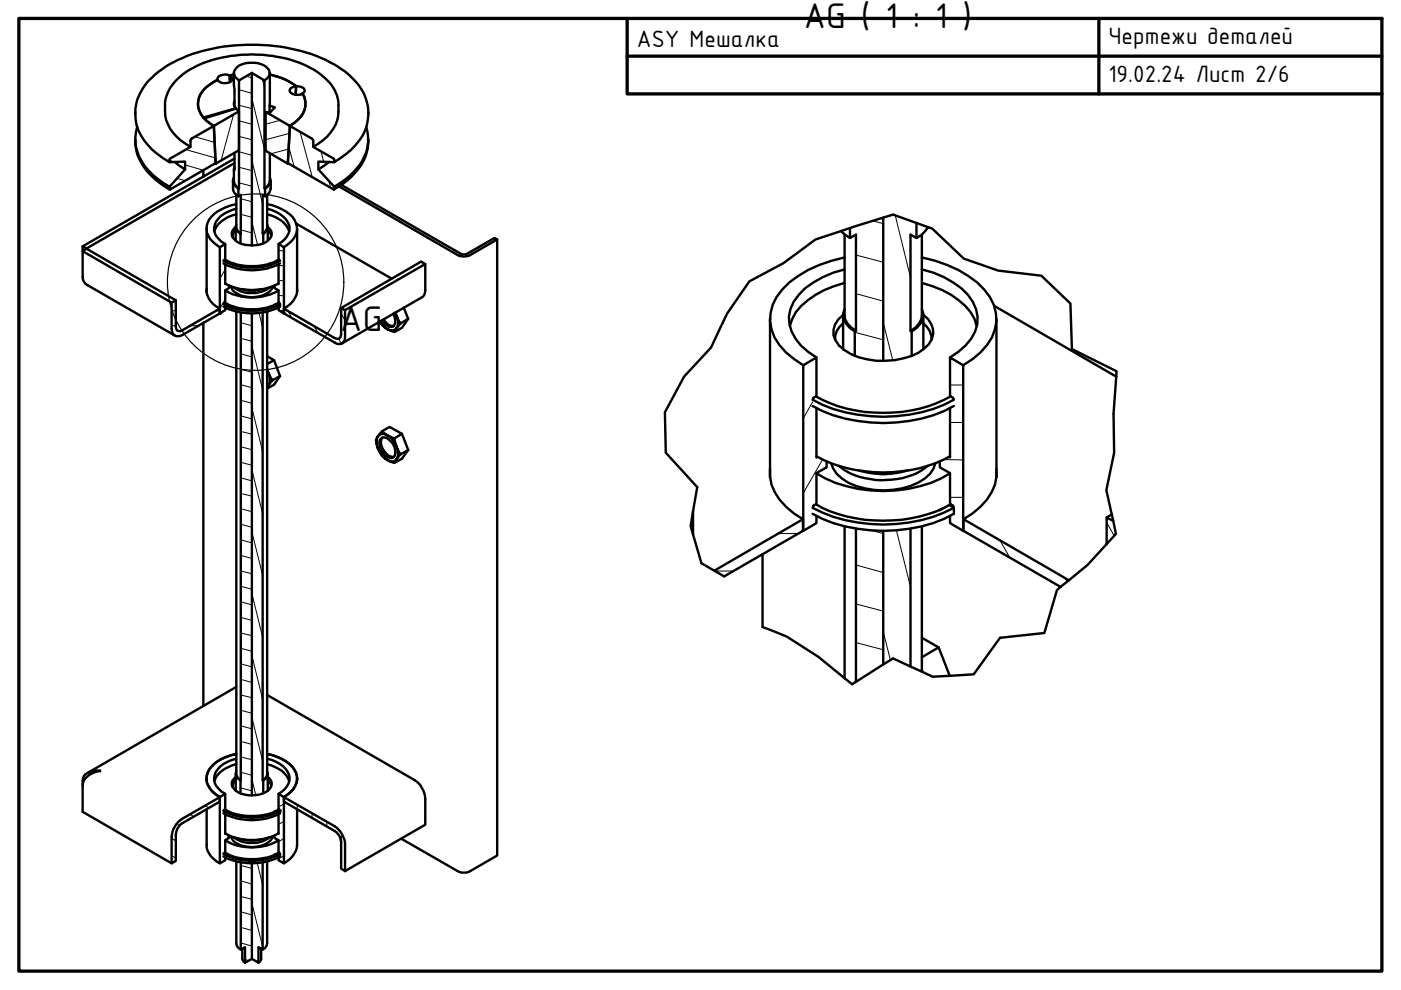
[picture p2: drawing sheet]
<svg xmlns="http://www.w3.org/2000/svg" width="297mm" height="210mm" viewBox="0 0 297 210" stroke-linecap="round" stroke-linejoin="round" font-family="sans-serif">
<defs><g id="words">
<g font-size="8.1">
<text x="170.4" y="5.9">AG ( 1 : 1 )</text>
<text x="72.1" y="70.1">AG</text>
</g>
<g font-size="5.4">
<text x="135" y="9.9">ASY Мешалка</text>
<text x="235" y="9.4">Чертежи деталей</text>
<text x="235" y="17.4">19.02.24 Лист 2/6</text>
</g>
</g></defs>
<!-- layer: Hatch (ISO) -->
<g fill="none" stroke="#000" stroke-width=".21">
<path d="M50.7 19l2.7 .8M52.2 16.2l1.2 .3M55.6 16.8l.5 1.7M35.9 34l1.1 .3M37.5 37.8l1.8 .5M39.2 35l3.9 1.1M39.4 31.7l6.3 1.8M41.3 29l4.2 1.2M45.1 26.8h.2M45.6 26.5l-.3 1M49.5 24.2l-2.6 9.9M50.7 38.8l2.7 .7"/>
<path d="M50.7 35.5l2.7 .7M50.7 32.2l2.7 .7M50.7 28.9l2.7 .7M50.7 25.6l2.7 .7M50.7 22.3l2.7 .7M53.4 34l2.3 9.3M53.4 20.9l2.7 10.8M59.4 25.5l-3.1 .8M61.2 31.1l1.2 4.2M61.2 31.6l-3.8 1M61.3 28.3l-5 1.3M63.6 28l2.6 9.6"/>
<path d="M68.1 32.1l.5 2.2M69.7 38.4l.4 1.4M46.9 52.2l-.3 .5M47.8 57.1l-1.2 2M51.1 48.7l2.3 .7M51.1 45.4l2.3 .7M51.1 42.1l2.3 .7M53.4 47.1l1.2 4.8M59.1 59.5h1.1M59.1 56.3l1.1 .1M59.1 53.1l1.1 .1M181.5 54.1l5.8 1.5"/>
<path d="M185 46.8l2.3 .6M189.8 45.6l3.2 13.2M36.4 69.1h.9M36.4 65.9h.9M40.4 69.1h1.6M45.8 65.9h.8M47.8 63.5l-1.2 1.9M51.1 78.3l2.3 .6M51.1 75l2.3 .7M51.1 71.7l2.3 .7M51.1 68.4l2.3 .7M53.4 73.4l2.3 9.2"/>
<path d="M54.9 66.3l.8 3.3M59.1 62.6l1.1 .1M59.1 65.8l1.1 .1M61.1 65.9l.8 1.6M66.5 69.1l.9 1.5M71.8 71.8l.6 1.1M72.3 66.5l.9 1.4M181.2 70.5l6.1 1.5M181.5 62.3l5.8 1.6M187.3 68.4l2 8M51.1 98l2.3 .7M51.1 94.7l2.3 .6"/>
<path d="M51.1 91.5l2.3 .5M51.1 88.2l2.3 .6M51.1 84.9l2.3 .6M51.1 81.6l2.3 .6M53.4 99.6l2.3 9.3M53.4 86.5l2.3 9.3M172.3 85.3l-2 3.4M173.1 83.8l-.1 .2M174.4 97.4l-4.1 7.2M200 97.4l4.2 .1M201.4 89.6h2.8M201.4 81.6h2.8"/>
<path d="M51.1 117.8l2.3 .6M51.1 114.5l2.3 .6M51.1 111.2l2.3 .6M51.1 107.9l2.3 .6M51.1 104.6l2.3 .6M51.1 101.3l2.3 .7M53.4 112.7l2.3 9.3M146.9 113.1h.1M165 113.1h4.3M181.5 119.8l5.8 1.6M184.6 112.4l2.7 .7M190.1 112.4l2.9 12"/>
<path d="M201.4 105.4h2.8M212 114.6l2.1 3.7M234.6 110.8l1.6 2.8M51.1 137.4l2.3 .7M51.1 134.2l2.3 .6M51.1 130.9l2.3 .6M51.1 127.6l2.3 .6M51.1 124.3l2.3 .6M51.1 121.1l2.3 .5M53.4 139l2.3 9.3M53.4 125.8l2.3 9.4M151.6 121.1h3.9"/>
<path d="M181.5 136.2l5.8 1.6M181.5 128.1l5.8 1.5M187.3 134l1.5 5.9M225.7 122.5l.6 .9M51.1 157.2l2.3 .6M51.1 153.9l2.3 .6M51.1 150.6l2.3 .6M51.1 147.4l2.3 .5M51.1 144.1l2.3 .6M51.1 140.8l2.3 .6M53.4 152.1l2.3 9.3M181.5 144.4l.1 .1"/>
<path d="M36.4 177.8l.9 .5M37.5 174.7l.6 .3M40.3 172.6l.8 .5M43.4 170.8l.9 .5M48.3 177v.8M51 167l2.4 .7M51.1 163.7l2.3 .7M51.1 160.5l2.3 .6M53.4 165.2l.8 3.4M60.2 177.8l-1.1 .7M60.2 174.2l-1.1 .6M60.2 170.5l-1.1 .6"/>
<path d="M63.1 170.7l-.1 .9M66.2 172.4v1.1M69.3 174.3v.9M72.5 176.8l-.2 6.6M36.4 181.5l.9 .4M51.1 199.9l2.3 .7M51.1 196.6l2.3 .7M51.1 193.3l2.3 .7M51.1 190.1l2.3 .6M51.1 186.8l2.3 .6M51.1 183.5l2.3 .6M53.4 191.5l2.3 9.3"/>
<path d="M54.5 183l1.2 4.7M60.2 181.5l-1.1 .6M51.9 203.4l.8 .3"/>
</g>
<!-- layer: Visible (ISO) -->
<g fill="none" stroke="#000" stroke-width=".51">
<path d="M46.1 16.9a6.8 6.8 0 0 0-4.1 4.4 4.9 4.9 0 0 0 2.4 4.8l.9 .6-2-1.6 6.7-2.1 .7 .6M46.1 16.9a6.8 6.8 0 0 0-4.1 4.4 4.2 4.2 0 0 0 1.1 3.6l6.9-1.9v.1M48.7 16a2.29 2.29 0 0 0-2.5 .4l-.1 .5M48.7 16a.71 .71 0 0 1 .6 .7 .71 .71 0 0 1-.6 .7l-.4 .2a1.99 1.99 0 0 1-2.2-.7M48.7 16l.1 1.4M49.6 15.5l.1 7.1M49.6 15.8l-.9 .2M50.7 17.1a1.66 1.66 0 0 1-.3-3 5.5 5.5 0 0 1 6.4 .5 1.57 1.57 0 0 1-.7 2.5M53.4 15.5l-2.7 1.6v22.8l-.2 .1v1.6l.6-.3-.1 10.3M53.4 15.5v36.5M53.4 15.5l2.7 1.6M56.1 17.1v22.8l.1 .1v1.6l-.5-.3 .1 10.3"/>
<path d="M57.2 15.8l1.1 .3a12.5 12.5 0 0 1 4.5 2.2M57.2 15.5l-.1 6.9M62.8 18.3a1.82 1.82 0 0 1 1.8 .8l-.1 .5-.4 .2M62.8 18.3a1.53 1.53 0 0 0-1.4 .9 1.97 1.97 0 0 0 2.7 .6M62.8 18.3l-.1 1.8M64.1 19.8a4.3 4.3 0 0 1-1 5.7l-1.6 1.2M28.7 29.6a11 11 0 0 0 4.9 9l2.3 1.6M29.1 26.9a9.8 9.8 0 0 0 3.3 10.2l2.3 1.7 1.2 .8M35.9 33.8l4.5-2.6v-1.5l.2-.3 4.7-2.7 .4 7.9-9.8 5.6v-.6l3.3-3.7v-1.6l-3.3 .1zM35.9 34.4a14 14 0 0 1-6.9-7.9 10.3 10.3 0 0 1 3.9-10.7 29 29 0 0 1 15.7-6 37.4 37.4 0 0 1 22.2 3.8 14.4 14.4 0 0 1 6.8 7.4 10 10 0 0 1-3.2 10.8l-3.5 2.6M37 34.3l2.2 1.6M40.4 31.2a9.6 9.6 0 0 1-5.3-6.6 8.9 8.9 0 0 1 4.1-9.2 27.2 27.2 0 0 1 18.6-3.6 19.1 19.1 0 0 1 12.6 6.3 8.6 8.6 0 0 1-1.1 10.9l-2.9 2.2"/>
<path d="M43.1 36.1v1.3M45.3 26.7l5.4-3.1v8.2l-5 2.9zM45.7 34.6v.1M49.4 38.3v1.7a1.82 1.82 0 0 0 1.1 1.6M49.6 36v2.3a1.72 1.72 0 0 0 1.1 1.6M49.6 37.6a1.64 1.64 0 0 0 .9 2.4M49.7 21.4a1.31 1.31 0 0 0 .3 1.6M49.7 32.4v3.6l-.1 .2 .1-1M49.7 33.6l-32.2 18.6M49.7 34.6l-31.3 18.1M56.3 23.7l5.2 3-.5 8-4.7-2.7zM56.3 23.7l.8 .3v-1.6l1.2 .4-1.2 1.2"/>
<path d="M57.2 32.5v5.8a1.95 1.95 0 0 1-1.1 1.6M57.2 37.6a1.73 1.73 0 0 1-1 2.4M57.4 38.3a2.83 2.83 0 0 1-1.2 3.3M61.2 34.6l-.2 .1M61.5 26.7l4.6 2.7 .3 .5v1.3l4.3 2.4 .2 .8-3.4-.1v1.6l3.4 3.7-.1 .6-9.8-5.6zM69.8 34.3l-2.3 1.6M72.4 39.2l25.5 14.7h1l5.9-3.4 .6 .3-6.1 3.5-.9 .1-1-.1-25.5-14.8M77.7 26.9a9.5 9.5 0 0 1-3.4 10.2l-1 .9-2.4 1.6M78.1 29.6a10.2 10.2 0 0 1-3.6 7.8l-2 1.8-1.7 1M17.5 52.2l.9 .5M17.5 52.2v1l18.9 11M18.4 52.7l-.9 .5v5.6a1.89 1.89 0 0 0 1.1 1.7l18.5 10.7"/>
<path d="M18.4 52.7l18.9 11M43.8 48.5v13.4M47.4 55.9a13.1 13.1 0 0 0 12 0M47.4 55.3a13.6 13.6 0 0 0 12 0M47.4 55.3l.4-.3v-3.3l-1.2 .7v14.1l1.2-.7v-.6M47.7 55a12.4 12.4 0 0 0 11.4 0M47.8 56v4.2M50 48.1a1.72 1.72 0 0 0 0 3 6.2 6.2 0 0 0 6.8-.1 1.67 1.67 0 0 0 0-2.9M50 48.8l-.3 .3-.4 1.1M50 48.2v2.8M50.1 45.4a5.9 5.9 0 0 0-4.6 3.7M50.1 43.3a7.8 7.8 0 0 0-6.1 4 3.4 3.4 0 0 0 1.1 4l1.5 1.1"/>
<path d="M50.1 44.2a6.3 6.3 0 0 0-4.6 3.5 3.2 3.2 0 0 0 1.5 3.6l.8 .4M50.1 47.7a1.5 1.5 0 0 0 .9 1.9M50.1 41.3v6.9a1.76 1.76 0 0 0 1 1.3M56.6 45.4a5.9 5.9 0 0 1 4.7 3.7M56.6 43.3a9.4 9.4 0 0 1 5.8 3.3 3.8 3.8 0 0 1-1.4 5.3l-.8 .5M56.6 44.2a6.6 6.6 0 0 1 4.7 3.5 3.6 3.6 0 0 1-2.2 4M56.6 47.7a1.37 1.37 0 0 1-.8 1.9M56.6 41.3v6.9a1.76 1.76 0 0 1-.9 1.3M56.8 48.8a1.61 1.61 0 0 1 .7 1.4M56.8 48.2v2.8M59.1 56v4.2h-.2M59.3 55.3l-.2-.3v-3.3l1.1 .7v14.1l-1.1-.7v-.6"/>
<path d="M62.8 47.4l20.3 11.7M63 48.5v13.4M90.2 56v5.6a1.64 1.64 0 0 1-.7 1.4l-17 9.8M105.4 50.8v130.6l-5.7 3.3a2.96 2.96 0 0 1-2.7 0l-11.9-6.9M178.3 49l1.9 1.5M179.1 54.6a23.9 23.9 0 0 0-13.2 6.8 8.8 8.8 0 0 0-.7 11.7l1.4 1.6 3.7 2.7M179.1 57.1a21.5 21.5 0 0 0-8.4 4 8.4 8.4 0 0 0-3.3 7.6 10.6 10.6 0 0 0 5.7 7.1M179.1 60a18.6 18.6 0 0 0-10.4 6.2l-.7 1.5-.6 1.4M179.1 49.7v17.1a4.1 4.1 0 0 0 2.4 3.3M180.2 50.5l1.3-.7v20.3l-.3 .2v5.2M180.2 48.4v2.1M187.3 46.1v30.5"/>
<path d="M194.3 50.5l-1.3-.7v20.3l.3 .2v5.2M194.3 47.3v3.2M195.5 54.6a23.9 23.9 0 0 1 13.2 6.8 8.8 8.8 0 0 1 .6 11.7l-1.4 1.6-1.7 1.4-2 1.3M195.5 57.1a19 19 0 0 1 9.7 5.4 7.4 7.4 0 0 1-.5 10.8l-1.5 1.3-1.8 1.2M195.5 60a18.1 18.1 0 0 1 10.3 6.2l.8 1.5 .5 1.4M195.5 49.7v17.1a4.1 4.1 0 0 1-2.5 3.3M196.8 48.2l-1.4 1.6-1.1 .7M36.4 64.2l.9-.5v5.5a.84 .84 0 0 0 .4 .9 .84 .84 0 0 0 1-.1l7.9-4.6v1.1l-7.9 4.5a1.42 1.42 0 0 1-1.6 .1 1.42 1.42 0 0 1-.7-1.4zM43.1 68.4v81.2M43.8 61.2a4.4 4.4 0 0 0 2.8 4.2M47.4 64.5a13.6 13.6 0 0 0 12 0M47.7 64.2a12.4 12.4 0 0 0 11.4 0"/>
<path d="M47.8 60.1a12.1 12.1 0 0 0 11.3 0M47.8 61.6a11.2 11.2 0 0 0 11.3 0M48.6 60.6v.5l-.8 .5v2.6l-.4 .2M49 60.7a3.6 3.6 0 0 0 3.6 2.3 5.3 5.3 0 0 0 5.1-1.8l.1-.5M49.6 60.9a6.5 6.5 0 0 0 7.5 0M50.1 66.1v98a1.76 1.76 0 0 0 1 1.4M51.1 66.3l-.1 101.9M51.4 61.3a6.7 6.7 0 0 0 4 0M53.4 66.5v102.1M55.7 66.3v99.2h.1v2.7M56.6 75.5l1.5 .9 1.3 3.3M56.6 78.2l.3 .9-.3-.6"/>
<path d="M56.6 66.1v98a1.76 1.76 0 0 1-.9 1.4M56.9 79.1l.9 1.5-.9 1.1a2.59 2.59 0 0 0 0-2.6zM58.1 76.4l-1.5 .8M58.2 60.6v.5l.9 .5v2.6l.2 .2M58.4 64.6l-.3 .1M59 64.2l.4 .3M59.4 64.5v.5a13.1 13.1 0 0 1-12 0M59.4 79.7l-1.3 1.9-1.5 .8M59.4 79.7l-1.6 .9M60.2 65.4l10.7 6.3a.84 .84 0 0 0 1 .1 .84 .84 0 0 0 .4-1v-5.5l.9 .5v5.5a1.34 1.34 0 0 1-.7 1.5 1.34 1.34 0 0 1-1.6-.2l-10.7-6.1zM63 61.2a4.7 4.7 0 0 1-2.8 4.2M72.3 65.3l17-9.8 .9 .5-17 9.8"/>
<path d="M80.6 68.2l.7 .9 .8 .7-1.1-.9zM81.3 67.7a2.2 2.2 0 0 0 2.2 1.4M82.1 69.8a1.4 1.4 0 0 0 2-.2l-.5 .8zM83.4 66.5a2.11 2.11 0 0 1-.1 2.8 2.16 2.16 0 0 1-2.3-1.4M83.8 66.3l.3 .7M84.1 67l.9 1.6-.9 1a2.52 2.52 0 0 0 0-2.6zM85.6 65.2l1 2.4-1.4 1.9-1.6 .9M86.6 67.6l-1.6 1M163.3 67.6v33.6M178.8 66.8a4.3 4.3 0 0 0 .2 7.4 16 16 0 0 0 15.8 .6 5.6 5.6 0 0 0 3.1-4 4.7 4.7 0 0 0-2.1-4M178.8 68.6a4 4 0 0 0-1.8 3.4M178.8 66.8v7.3"/>
<path d="M179.1 65.5a3.4 3.4 0 0 0 1 4l1.1 .8M195.5 65.5a3.4 3.4 0 0 1-1.1 4l-1.1 .8M195.8 68.6a4.3 4.3 0 0 1 1.7 3.4M195.8 66.8v7.3M210.8 64.9l25.9 15M211.3 67.6v33.6M56.6 82l.3-.3-.3 .4M80.1 92.5a3.1 3.1 0 0 0 0 2.6l-.3-1.3a1.53 1.53 0 0 1 .3-1.3zM80.1 95.1l.7 1.1 1.3 1.3-1.1-.8zM80.8 93a1.24 1.24 0 0 1 1.8 .4 3.1 3.1 0 0 1 1 3.3 1.49 1.49 0 0 1-2.2-.4l-.4-.5a2.47 2.47 0 0 1-.2-2.8zM81 91.4l1.6-.9 2.6 1.5 1.4 3.4M81 91.4l1.1 .9a1.4 1.4 0 0 0-2 .2z"/>
<path d="M81.1 92.7a3 3 0 0 0 1.6 4l.8 .2M82.1 92.3l1.5 .6 .5 1.8-.3-.6a4.5 4.5 0 0 0-1.7-1.8zM82.1 97.5a1.47 1.47 0 0 0 2-.1l-.5 .7zM84.1 94.7l.9 1.6-.9 1.1a2.69 2.69 0 0 0 0-2.7zM85.2 92l-1.6 .9M86.6 95.4l-1.4 1.9-1.6 .8M86.6 95.4l-1.6 .9M163.3 99.4a9.3 9.3 0 0 0 3.4 8.1l1.6 1.4 1.9 1.2M172.3 86.1a33.1 33.1 0 0 0 23.1 2.6l2.5-.7 2.3-.8 2-1.1M172.3 84.7a33.1 33.1 0 0 0 23.1 2.7l2.5-.7 2.3-.9 2-1.1M172.4 84.7v-.3l.7-.4v-8.2l-2.8 1.6v35.2l2.8-1.7v-1.5M173 84a31 31 0 0 0 28.5 0"/>
<path d="M173.1 96.7a31 31 0 0 0 28.3 0M173.1 86.5v10.5l.3-.1M175.3 97.8v1.3l-2.2 1.2v6.5l-.7 .4v.3M176.2 98.2a6.5 6.5 0 0 0 3.6 4.1 17 17 0 0 0 16.3-.9l1.1-.9 .7-1.2 .4-1.1M177.9 98.8a14.4 14.4 0 0 0 10.1 3 14.2 14.2 0 0 0 8.7-3M182.2 99.8a17.3 17.3 0 0 0 10.1 0M199.3 97.8v1.3l2.1 1.2v6.5l.7 .4v.3M201.4 86.5v10.5l-.2-.1M202.1 84.7v-.3l-.7-.4v-8.2l2.8 1.6v35.2l-2.8-1.7v-1.5M211.3 99.4a9.3 9.3 0 0 1-3.5 8.1l-1.6 1.4-1.9 1.2M146.9 108.4v4.9M161.7 117.5v15.4"/>
<path d="M170.2 112.5l.1 .1M172.3 107.7a33.4 33.4 0 0 0 29.9 0M173 106.9a28.7 28.7 0 0 0 16.2 3.4 27.2 27.2 0 0 0 12.3-3.4M173.1 100.4a28.4 28.4 0 0 0 21.9 2.7l2.4-.7 2.1-1 1.9-1M179.1 111.6v32.2M181.5 112v32.6M187.3 112.6v28.3M193 112v29.3M195.5 111.6v30.8M199.3 108.1h.1M199.8 107.8l-.7 .4M201.3 107.1l.9 .6"/>
<path d="M202.2 107.7v1.2a32.9 32.9 0 0 1-23.1 2.7l-2.4-.7-2.3-.9-2.1-1.1M204.3 112.5l-.1 .1M235.7 109.1l-1.1 .6M236 110.5l-1.4-.8v5.7M151.4 121l18.8-10.9v2.5l-16.7 9.6M195.5 139.4l3.5-2.1 2.4 6M195.5 135.2l3.5 2.1M226.6 123l-22.3-12.9v2.5l20.6 11.8M50.1 159.9a7.8 7.8 0 0 0-6.1 4 4.2 4.2 0 0 0 2.6 5.1M50.1 145.6l-31.5 18.3M56.6 147.4l31.3 18a5.3 5.3 0 0 1 2.3 3.9v5.6l-17 9.8M56.6 159.9a8.1 8.1 0 0 1 6.2 4 4.4 4.4 0 0 1-2.6 5.1 4.7 4.7 0 0 0 2.7-4.4 5.2 5.2 0 0 0-3.1-3.7l-2-.8z"/>
<path d="M195.5 142l.1 .5M21.2 163.4a3.3 3.3 0 0 0-3.6 1.6l-.1 7.1 18.9 10.9M21.2 163.4v.1M21.2 163.5a3.8 3.8 0 0 0-3.7 3M37.8 174.3l.9-.7 7.9-4.6v1l-8.3 4.8a3.2 3.2 0 0 0-1 2.2v5.5l-.9 .5v-6.1l.4-1.1zM43.8 171.6v7.5a4.5 4.5 0 0 0 2.8 3.9M43.8 165.1v.4M47.4 171.9a13.1 13.1 0 0 0 12 0M47.4 171.9l.4-.3v-3.3l-1.2 .7v14l1.2-.6v-.6M47.7 171.6a12.4 12.4 0 0 0 11.4 0M47.8 176.7a12.1 12.1 0 0 0 11.3 0M47.8 178.2a11.2 11.2 0 0 0 11.3 0"/>
<path d="M47.8 172.6v4.2M48.6 177.1v.5l-.8 .6v2.6l-.4 .2M49 177.3a3.6 3.6 0 0 0 3.6 2.2 5.3 5.3 0 0 0 5.1-1.7l.1-.5M49.6 177.5a6.4 6.4 0 0 0 7.5 0M50 164.7a1.72 1.72 0 0 0 0 3 6.3 6.3 0 0 0 6.8-.1 1.73 1.73 0 0 0 0-2.9M50 165.5l-.5 .6-.2 .7M50 164.1v3.6M50.1 162a5.9 5.9 0 0 0-4.6 3.6M50.1 160.9a6 6 0 0 0-4.6 3.3 3.2 3.2 0 0 0 1.5 3.7l.8 .4M50.1 163.5a1.47 1.47 0 0 0 .9 2M51.4 178l1.3 .2h1.4l1.3-.2M56.6 162l.9 .3a5.6 5.6 0 0 1 3.8 3.3"/>
<path d="M56.6 160.9a5.5 5.5 0 0 1 4.8 4 4 4 0 0 1-2.3 3.4M56.6 163.5a1.35 1.35 0 0 1-.8 2M56.8 165.5a1.43 1.43 0 0 1 .7 1.3M56.8 164.1v3.6M58.2 177.1v.5l.9 .6v2.6l.2 .2M58.4 172l-.3 .1M59 171.7l.4 .2M59.1 172.6v4.2h-.2M59.3 171.9l-.2-.3v-3.3l1.1 .7v14l-1.1-.6v-.6M59.4 171.9v.5a13.1 13.1 0 0 1-12 0M60.2 169l10.7 6.2a5 5 0 0 1 2.3 3.9v5.6l-.9-.5v-6a2.66 2.66 0 0 0-1.4-2l-10.7-6.2zM63 171.6v7.5a4.9 4.9 0 0 1-2.8 3.9"/>
<path d="M63 165.1v.4M47.4 181.1a13.1 13.1 0 0 0 12 0M47.7 180.8a12.4 12.4 0 0 0 11.4 0M50.1 182.7v17.3a1.53 1.53 0 0 0 1 1.3M51.1 182.9v18.4l.8-.5v3.3l1.5-.8M53.4 183v20.3M55.7 182.9v18.4l-.9-.5v3.3l-1.4-.8M56.6 182.7v17.3a1.53 1.53 0 0 1-.9 1.3M58.4 181.1l-.3 .2M59 180.8l.4 .3M59.4 181.1v.5a13.1 13.1 0 0 1-12 0M51.4 201.2v2.1l.2 .6 .3 .2"/>
<path d="M55.4 201.2v2.1l-.3 .6-.3 .2"/>
</g>
<g fill="#000">
<circle cx="46.6" cy="66.5" r=".25"/>
<circle cx="58.2" cy="64.7" r=".25"/>
<circle cx="60.2" cy="66.5" r=".25"/>
<circle cx="58.2" cy="172.1" r=".25"/>
<circle cx="59.3" cy="171.9" r=".25"/>
<circle cx="58.2" cy="181.3" r=".25"/>
</g>
<!-- layer: Break Line (ISO) -->
<path d="M153.5 122.2l-4.8-2.8-2.3-7.9 1.4-8.2-6.6-7.3-.2-8.6 4-7.5 5.7-6.2 3.5-7.2 4.7-6.8 7.2-3.9 6.8-5 16.5-5.3 8.3 3 6.6 6.3 7.3 2.6 9.2 1.1 6.1 5.9 .4 9.6 9.4 4.7-.6 9 .1 8.3-1.6 7.9 2 9.3-6 6.6-6.5 5.3-2.7 9.1-9.4 1-5.6 7.8-8.7 .5-8.3-3.9-8.7 5.5-7.2-5.8-6.7-4.3-5.1-2.1" fill="none" stroke="#000" stroke-width=".51"/>
<!-- layer: Detail Boundary (ISO) -->
<circle cx="54.2" cy="59.8" r="18.7" fill="none" stroke="#000" stroke-width=".25"/>
<!-- layer: Border (ISO) -->
<path d="M4 3.9h289v202h-289zM133 3.9v16h160M133 11.9h160M233 3.9v16" fill="none" stroke="#000" stroke-width=".7"/>
<use href="#words"/>
</svg>
